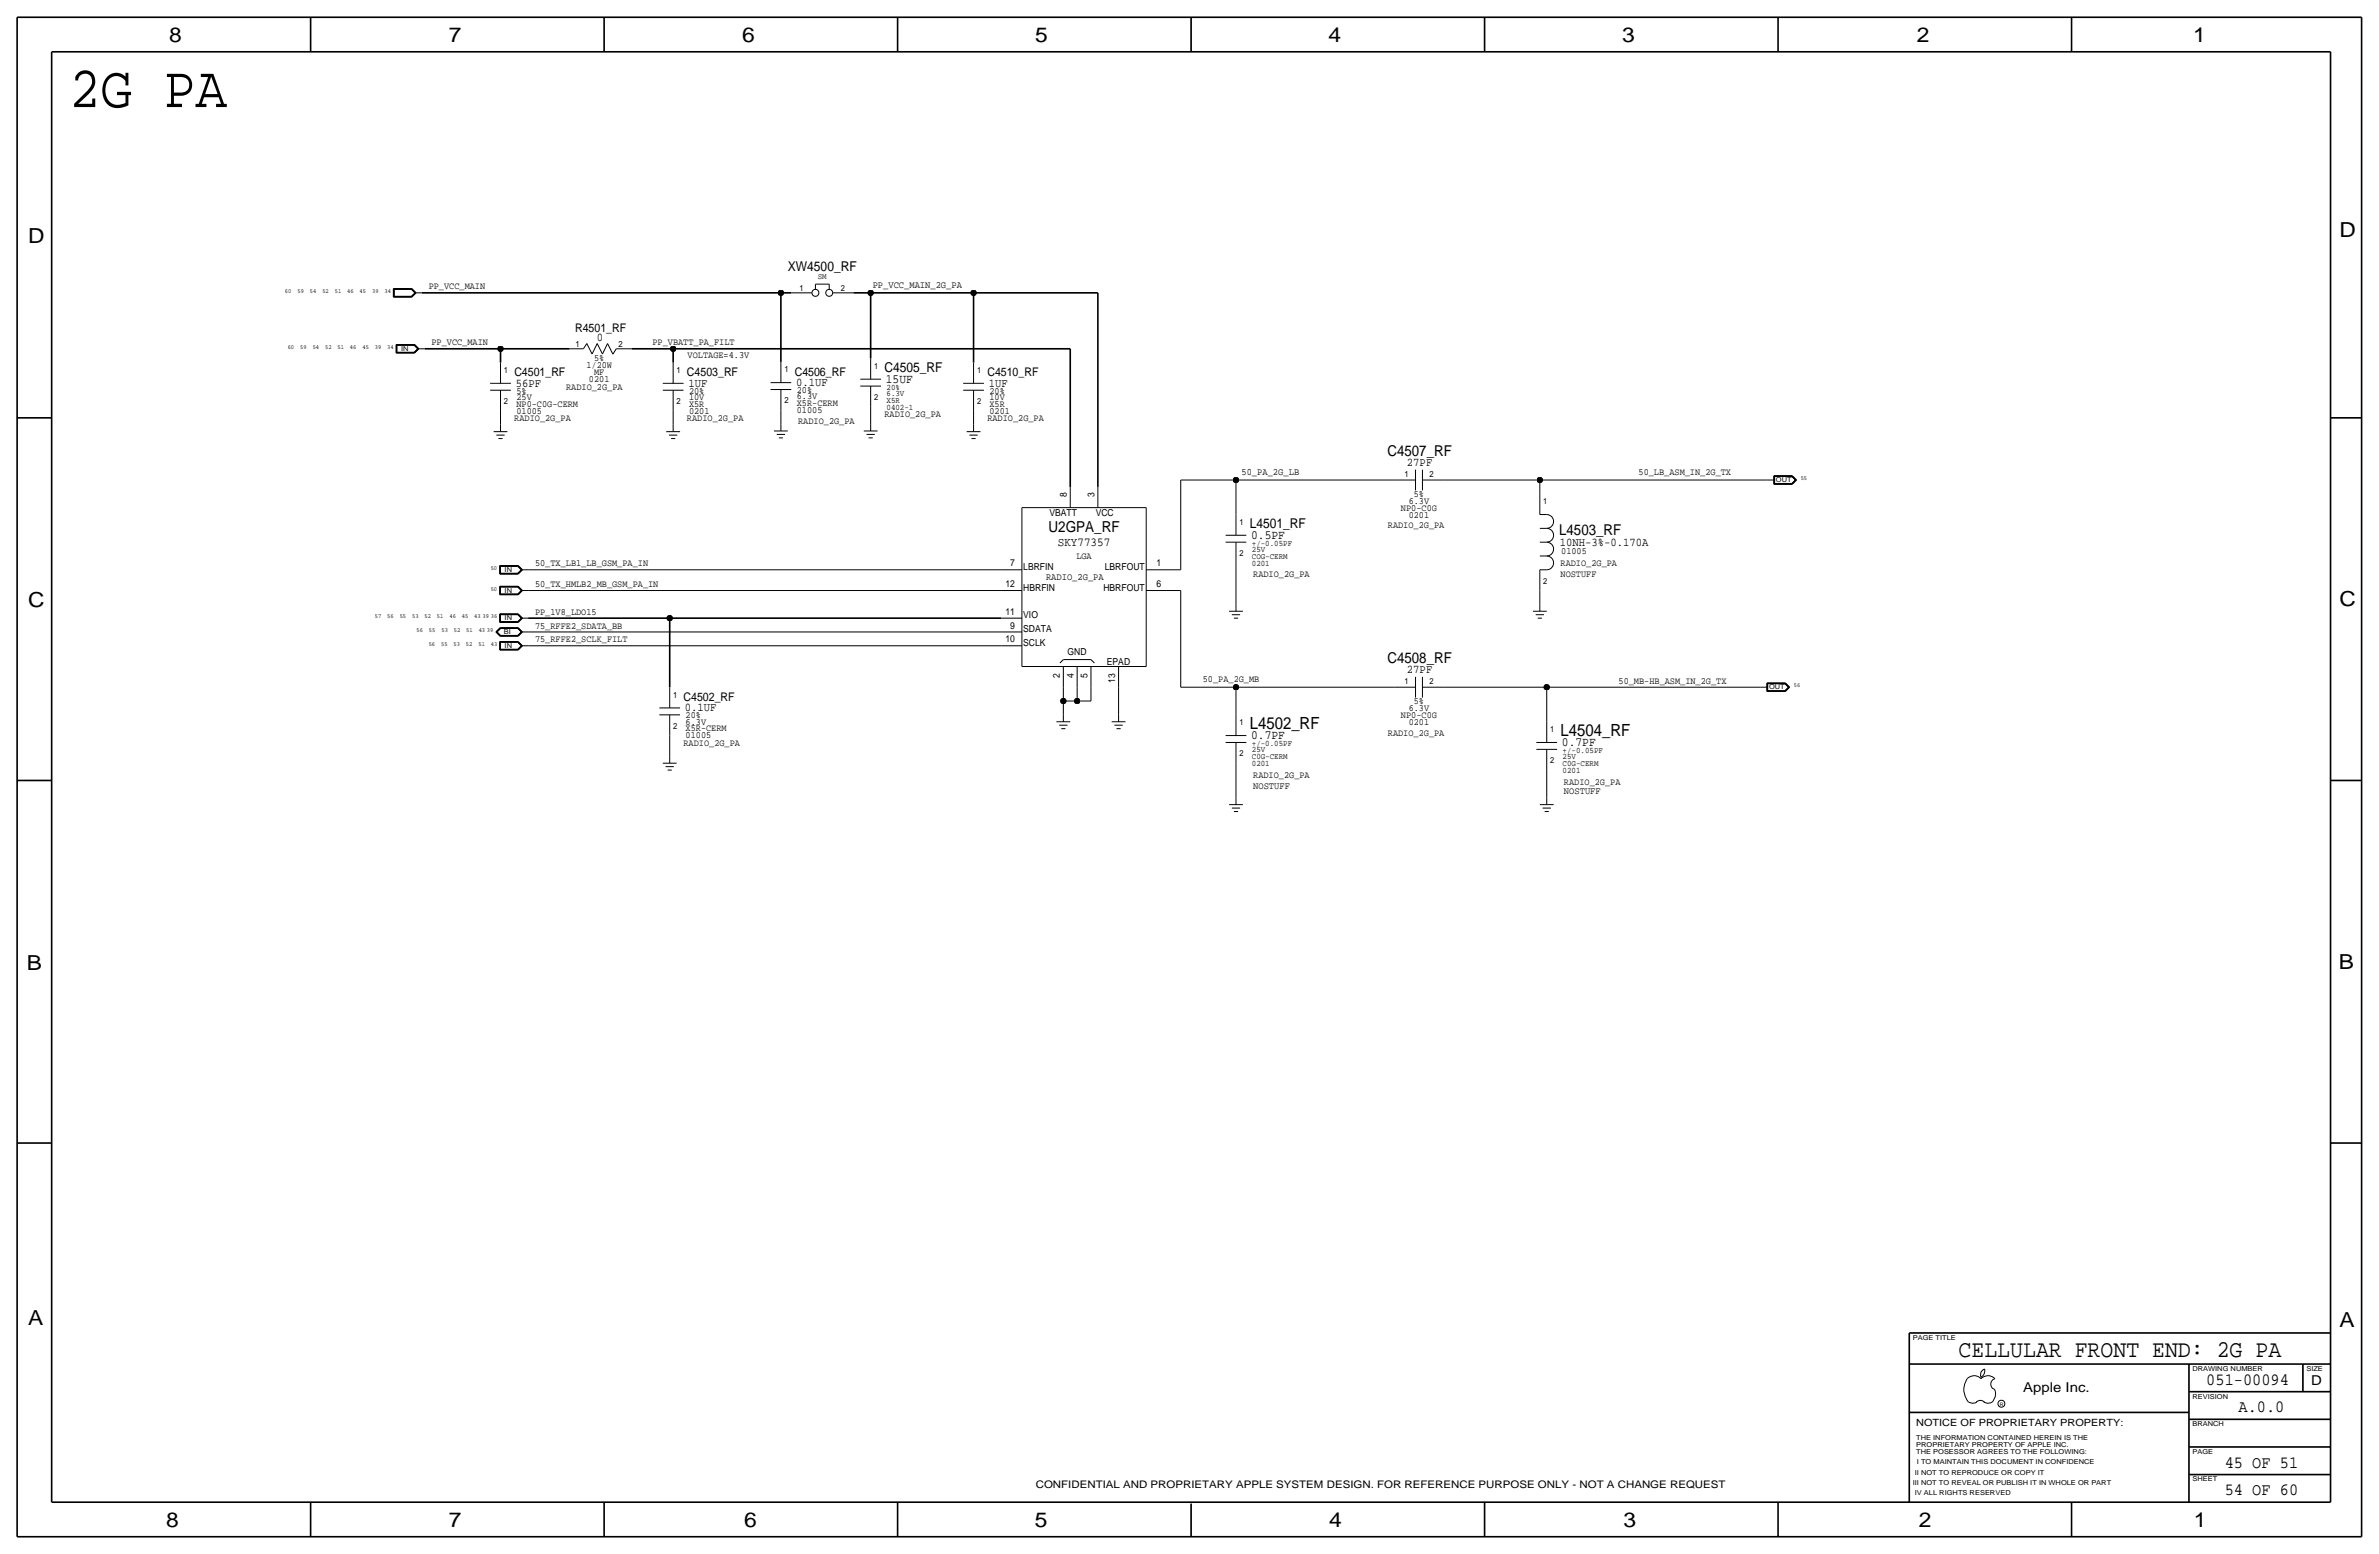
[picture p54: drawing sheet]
<svg xmlns="http://www.w3.org/2000/svg" width="875mm" height="572mm" viewBox="0 0 875 572" stroke-linecap="round" stroke-linejoin="round" font-family="sans-serif">
<defs><g id="words">
<text font-size="21.7" x="25.3" y="39.4">2G PA</text>
<text font-size="8.9" x="720.4" y="499.1">CELLULAR FRONT END: 2G PA</text>
<g font-size="7.6">
<text x="62.2" y="15.5">8</text>
<text x="165.1" y="15.5">7</text>
<text x="273" y="15.5">6</text>
<text x="380.7" y="15.5">5</text>
<text x="488.6" y="15.5">4</text>
<text x="596.6" y="15.5">3</text>
<text x="705.1" y="15.5">2</text>
<text x="806.7" y="15.5">1</text>
<text x="10.4" y="89.4">D</text>
<text x="860.5" y="87.1">D</text>
<text x="10.4" y="223.3">C</text>
<text x="860.5" y="222.8">C</text>
<text x="9.8" y="356.6">B</text>
<text x="860.3" y="356.4">B</text>
<text x="10.4" y="487.4">A</text>
<text x="860.5" y="488.2">A</text>
<text x="61.2" y="561.6">8</text>
<text x="165" y="561.6">7</text>
<text x="273.8" y="561.6">6</text>
<text x="380.7" y="561.6">5</text>
<text x="488.9" y="561.6">4</text>
<text x="597.1" y="561.6">3</text>
<text x="705.8" y="561.6">2</text>
<text x="806.9" y="561.6">1</text>
</g>
<g font-size="6.3">
<text x="811.5" y="509.3">051-00094</text>
<text x="823.3" y="519.4">A.0.0</text>
<text x="818.3" y="539.7">45 OF 51</text>
<text x="818.3" y="549.9">54 OF 60</text>
</g>
<g font-size="6.2">
<text x="459.7" y="268">L4502_RF</text>
<text x="574" y="270.5">L4504_RF</text>
</g>
<text font-size="5.6" x="385.6" y="195.6">U2GPA_RF</text>
<g font-size="5.5">
<text x="510.3" y="167.6">C4507_RF</text>
<text x="573.5" y="196.8">L4503_RF</text>
<text x="510.3" y="243.8">C4508_RF</text>
</g>
<g font-size="5">
<text x="289.8" y="99.8">XW4500_RF</text>
<text x="325.3" y="136.9">C4505_RF</text>
<text x="459.7" y="194.3">L4501_RF</text>
<text x="850.1" y="509.3">D</text>
<text x="744.2" y="511.8">Apple Inc.</text>
</g>
<g font-size="4.7">
<text x="325.8" y="140.7">15UF</text>
<text x="460.2" y="198.1">0.5PF</text>
<text x="460.2" y="271.8">0.7PF</text>
<text x="574.5" y="274.3">0.7PF</text>
</g>
<text font-size="4.5" x="389.1" y="200.7">SKY77357</text>
<g font-size="4.4">
<text x="211.5" y="121.9">R4501_RF</text>
<text x="219.5" y="125.5">0</text>
<text x="189.2" y="138.4">C4501_RF</text>
<text x="189.7" y="142.2">56PF</text>
<text x="252.7" y="138.4">C4503_RF</text>
<text x="253.2" y="142.2">1UF</text>
<text x="292.3" y="138.2">C4506_RF</text>
<text x="292.8" y="142">0.1UF</text>
<text x="363.2" y="138.4">C4510_RF</text>
<text x="363.7" y="142.2">1UF</text>
<text x="517.5" y="171.4">27PF</text>
<text x="573.7" y="200.7">10NH-3%-0.170A</text>
<text x="517.5" y="247.7">27PF</text>
<text x="251.4" y="257.8">C4502_RF</text>
<text x="251.9" y="261.6">0.1UF</text>
</g>
<text font-size="3.8" x="380.9" y="547.4">CONFIDENTIAL AND PROPRIETARY APPLE SYSTEM DESIGN. FOR REFERENCE PURPOSE ONLY - NOT A CHANGE REQUEST</text>
<text font-size="3.7" x="704.8" y="524.5">NOTICE OF PROPRIETARY PROPERTY:</text>
<g font-size="3.6">
<text x="321" y="105.9">PP_VCC_MAIN_2G_PA</text>
<text x="456.6" y="174.8">50_PA_2G_LB</text>
<text x="384.8" y="213.4">RADIO_2G_PA</text>
<text x="461" y="290.1">NOSTUFF</text>
<text x="575.3" y="292.1">NOSTUFF</text>
</g>
<g font-size="3.5">
<text x="157.7" y="106.4">PP_VCC_MAIN</text>
<text x="158.7" y="127">PP_VCC_MAIN</text>
<text x="240" y="127">PP_VBATT_PA_FILT</text>
<text x="252.9" y="131.8">VOLTAGE=4.3V</text>
<text x="215.7" y="135.4">1/20W</text>
<text x="218.5" y="132.8">5%</text>
<text x="218.5" y="137.9">MF</text>
<text x="208.2" y="143.5">RADIO_2G_PA</text>
<text x="216.6" y="140.5">0201</text>
<text x="189.9" y="149.6">NP0-C0G-CERM</text>
<text x="189.9" y="144.8">5%</text>
<text x="189.9" y="147.1">25V</text>
<text x="253.4" y="147.1">10V</text>
<text x="253.4" y="144.8">20%</text>
<text x="253.4" y="149.6">X5R</text>
<text x="293.1" y="146.8">6.3V</text>
<text x="293.1" y="149.4">X5R-CERM</text>
<text x="293.1" y="144.5">20%</text>
<text x="363.9" y="149.6">X5R</text>
<text x="363.9" y="144.8">20%</text>
<text x="363.9" y="147.1">10V</text>
<text x="189.2" y="154.9">RADIO_2G_PA</text>
<text x="189.9" y="152.1">01005</text>
<text x="252.7" y="154.9">RADIO_2G_PA</text>
<text x="253.4" y="152.1">0201</text>
<text x="293.1" y="151.9">01005</text>
<text x="293.6" y="156">RADIO_2G_PA</text>
<text x="325.3" y="153.4">RADIO_2G_PA</text>
<text x="363.2" y="154.9">RADIO_2G_PA</text>
<text x="363.9" y="152.1">0201</text>
<text x="602.7" y="174.7">50_LB_ASM_IN_2G_TX</text>
<text x="392.4" y="182.9" transform="rotate(-90 392.4 182.9)">8</text>
<text x="402.5" y="182.9" transform="rotate(-90 402.5 182.9)">3</text>
<text x="518.1" y="185.4">6.3V</text>
<text x="520" y="182.9">5%</text>
<text x="386" y="189.7">VBATT</text>
<text x="403" y="189.7">VCC</text>
<text x="515.3" y="188">NP0-C0G</text>
<text x="518.1" y="190.5">0201</text>
<text x="510.5" y="194.3">RADIO_2G_PA</text>
<text x="574.2" y="203.7">01005</text>
<text x="196.8" y="208.3">50_TX_LB1_LB_GSM_PA_IN</text>
<text x="371.6" y="208.3">7</text>
<text x="376.4" y="209.5">LBRFIN</text>
<text x="395.9" y="205.7">LGA</text>
<text x="406.4" y="209.5">LBRFOUT</text>
<text x="425.4" y="208.3">1</text>
<text x="574" y="208.3">RADIO_2G_PA</text>
<text x="196.8" y="215.9">50_TX_HMLB2_MB_GSM_PA_IN</text>
<text x="369.8" y="215.9">12</text>
<text x="425.4" y="215.9">6</text>
<text x="461" y="212.1">RADIO_2G_PA</text>
<text x="574" y="212.1">NOSTUFF</text>
<text x="376.4" y="217.2">HBRFIN</text>
<text x="405.8" y="217.2">HBRFOUT</text>
<text x="196.8" y="226.1">PP_1V8_LDO15</text>
<text x="369.8" y="226.1">11</text>
<text x="376.4" y="227.3">VIO</text>
<text x="196.8" y="231.1">75_RFFE2_SDATA_BB</text>
<text x="371.6" y="231.1">9</text>
<text x="376.4" y="232.4">SDATA</text>
<text x="196.8" y="236.2">75_RFFE2_SCLK_FILT</text>
<text x="369.8" y="236.2">10</text>
<text x="376.4" y="237.5">SCLK</text>
<text x="392.7" y="240.8">GND</text>
<text x="407.1" y="244.6">EPAD</text>
<text x="389.8" y="249.4" transform="rotate(-90 389.8 249.4)">2</text>
<text x="394.9" y="249.4" transform="rotate(-90 394.9 249.4)">4</text>
<text x="400" y="249.4" transform="rotate(-90 400 249.4)">5</text>
<text x="410.2" y="251.2" transform="rotate(-90 410.2 251.2)">13</text>
<text x="442.4" y="251">50_PA_2G_MB</text>
<text x="595.3" y="251.7">50_MB-HB_ASM_IN_2G_TX</text>
<text x="518.1" y="261.6">6.3V</text>
<text x="520" y="259.1">5%</text>
<text x="252.2" y="266.4">6.3V</text>
<text x="252.2" y="269">X5R-CERM</text>
<text x="252.2" y="264.2">20%</text>
<text x="515.3" y="264.2">NP0-C0G</text>
<text x="518.1" y="266.7">0201</text>
<text x="251.4" y="274.3">RADIO_2G_PA</text>
<text x="252.2" y="271.5">01005</text>
<text x="510.5" y="270.5">RADIO_2G_PA</text>
<text x="461" y="286">RADIO_2G_PA</text>
<text x="575.3" y="288.5">RADIO_2G_PA</text>
</g>
<g font-size="3.2">
<text x="211.7" y="127.5">1</text>
<text x="227.5" y="127.5">2</text>
<text x="185.4" y="137.2">1</text>
<text x="248.9" y="137.2">1</text>
<text x="288.5" y="136.9">1</text>
<text x="185.4" y="148.6">2</text>
<text x="248.9" y="148.6">2</text>
<text x="288.5" y="148.3">2</text>
<text x="516.5" y="175.3">1</text>
<text x="525.7" y="175.3">2</text>
<text x="247.6" y="256.5">1</text>
<text x="247.6" y="268">2</text>
</g>
<g font-size="3.1">
<text x="294.1" y="106.9">1</text>
<text x="300.8" y="102.6">SM</text>
<text x="309.3" y="106.9">2</text>
<text x="321.5" y="135.6">1</text>
<text x="359.4" y="137.2">1</text>
<text x="326.1" y="143.3">20%</text>
<text x="321.5" y="147.1">2</text>
<text x="326.1" y="145.5">6.3V</text>
<text x="326.1" y="148.1">X5R</text>
<text x="359.4" y="148.6">2</text>
<text x="326.1" y="150.6">0402-1</text>
<text x="567.6" y="185.4">1</text>
<text x="455.9" y="193">1</text>
<text x="460.5" y="200.7">+/-0.05PF</text>
<text x="460.5" y="202.9">25V</text>
<text x="455.9" y="204.5">2</text>
<text x="460.5" y="205.5">COG-CERM</text>
<text x="460.5" y="208">0201</text>
<text x="567.6" y="214.6">2</text>
<text x="516.6" y="251.5">1</text>
<text x="525.7" y="251.5">2</text>
<text x="455.9" y="266.7">1</text>
<text x="570.2" y="269.2">1</text>
<text x="460.5" y="274.3">+/-0.05PF</text>
<text x="455.9" y="278.1">2</text>
<text x="460.5" y="279.1">C0G-CERM</text>
<text x="460.5" y="276.6">25V</text>
<text x="460.5" y="281.7">0201</text>
<text x="570.2" y="280.7">2</text>
<text x="574.8" y="276.9">+/-0.05PF</text>
<text x="574.8" y="279.1">25V</text>
<text x="574.8" y="281.7">C0G-CERM</text>
<text x="574.8" y="284.2">0201</text>
</g>
<g font-size="2.5">
<text x="147.5" y="129">IN</text>
<text x="653.2" y="177.3">OUT</text>
<text x="185.6" y="210.3">IN</text>
<text x="185.6" y="217.9">IN</text>
<text x="185.4" y="233.2">BI</text>
<text x="185.6" y="228.1">IN</text>
<text x="185.6" y="238.3">IN</text>
<text x="650.7" y="253.5">OUT</text>
<text x="703.5" y="492.8">PAGE TITLE</text>
<text x="806.4" y="504.2">DRAWING NUMBER</text>
<text x="848.3" y="504.2">SIZE</text>
<text x="806.4" y="514.4">REVISION</text>
<text x="806.4" y="524.5">BRANCH</text>
<text x="704.8" y="532.1">PROPRIETARY PROPERTY OF APPLE INC.</text>
<text x="704.8" y="529.6">THE INFORMATION CONTAINED HEREIN IS THE</text>
<text x="704.8" y="534.7">THE POSESSOR AGREES TO THE FOLLOWING:</text>
<text x="705.1" y="538.5">I TO MAINTAIN THIS DOCUMENT IN CONFIDENCE</text>
<text x="806.4" y="534.7">PAGE</text>
<text x="704.3" y="542.3">II NOT TO REPRODUCE OR COPY IT</text>
<text x="806.4" y="544.8">SHEET</text>
<text x="703.5" y="546.1">III NOT TO REVEAL OR PUBLISH IT IN WHOLE OR PART</text>
<text x="704.3" y="549.9">IV ALL RIGHTS RESERVED</text>
</g>
<g font-size="2.3">
<text x="104.8" y="107.7">60</text>
<text x="109.4" y="107.7">59</text>
<text x="114" y="107.7">54</text>
<text x="118.6" y="107.7">52</text>
<text x="123.1" y="107.7">51</text>
<text x="127.7" y="107.7">46</text>
<text x="132.3" y="107.7">45</text>
<text x="136.9" y="107.7">39</text>
<text x="141.4" y="107.7">34</text>
<text x="105.8" y="128.3">60</text>
<text x="110.4" y="128.3">59</text>
<text x="115" y="128.3">54</text>
<text x="119.6" y="128.3">52</text>
<text x="124.2" y="128.3">51</text>
<text x="128.7" y="128.3">46</text>
<text x="133.3" y="128.3">45</text>
<text x="137.9" y="128.3">39</text>
<text x="142.4" y="128.3">34</text>
<text x="662.3" y="176.5">55</text>
<text x="180.5" y="209.5">50</text>
<text x="180.5" y="217.2">50</text>
<text x="137.9" y="227.3">57</text>
<text x="142.4" y="227.3">56</text>
<text x="147" y="227.3">55</text>
<text x="151.6" y="227.3">53</text>
<text x="156.2" y="227.3">52</text>
<text x="160.7" y="227.3">51</text>
<text x="165.3" y="227.3">46</text>
<text x="169.9" y="227.3">45</text>
<text x="174.4" y="227.3">43 39 36</text>
<text x="153.2" y="232.4">56</text>
<text x="157.8" y="232.4">55</text>
<text x="162.4" y="232.4">53</text>
<text x="166.9" y="232.4">52</text>
<text x="171.5" y="232.4">51</text>
<text x="176.1" y="232.4">43 39</text>
<text x="157.7" y="237.5">56</text>
<text x="162.2" y="237.5">55</text>
<text x="166.8" y="237.5">53</text>
<text x="171.4" y="237.5">52</text>
<text x="176" y="237.5">51</text>
<text x="180.5" y="237.5">43</text>
<text x="659.8" y="252.7">56</text>
</g>
<text font-size="1.8" x="735.5" y="516.9">R</text>
</g></defs>
<g fill="none" stroke="#000" stroke-width=".37">
<path d="M144.7 106.1h6.8zM144.7 106.1v3.2zM144.7 109.3h6.8zM144.8 106.2v3zM144.8 109.2h6.6zM144.8 106.2h6.6zM144.9 106.3v2.8zM144.9 109.1h6.5zM144.9 106.3h6.5zM145 106.4h6.3zM145 106.4v2.6zM145 109h6.3z"/>
<path d="M151.3 106.4l1.3 1.3zM151.3 109l1.3-1.3zM151.4 109.1l1.4-1.4zM151.4 106.3l1.4 1.4zM151.4 106.2l1.5 1.5zM151.4 109.2l1.5-1.5zM151.5 109.3l1.6-1.6zM151.5 106.1l1.6 1.6zM152.6 107.7h2.5zM291 107.7h7.7zM299.9 104.5h5.1zM299.9 104.5v1.9z"/>
<path d="M305 104.5v1.9zM306.3 107.7h7.6zM145.7 126.7h6.8zM145.7 126.7v3.1zM145.7 129.8h6.8zM145.8 126.8v2.9zM145.8 129.7h6.7zM145.8 126.8h6.7zM145.9 126.9v2.7zM145.9 129.6h6.5zM145.9 126.9h6.5zM146 127h6.3z"/>
<path d="M146 127v2.5zM146 129.5h6.3zM152.3 129.5l1.3-1.2zM152.3 127l1.3 1.3zM152.4 129.6l1.4-1.3zM152.4 126.9l1.4 1.4zM152.5 126.8l1.4 1.5zM152.5 129.7l1.4-1.4zM152.5 129.8l1.6-1.5zM152.5 126.7l1.6 1.6zM153.6 128.3h2.6zM184.1 133.4v7.6z"/>
<path d="M209.5 128.3h5.1zM215.8 126.3l-1.2 2zM215.8 126.3l2 3.9zM219.7 126.3l-1.9 3.9zM219.7 126.3l1.9 3.9zM223.5 126.3l-1.9 3.9zM223.5 126.3l1.9 3.9zM226.7 128.3l-1.3 2zM226.7 128.3h5.7zM247.6 133.4v7.6zM287.2 133.1v7.6zM316.4 139.4h7.7z"/>
<path d="M320.2 131.8v7.6zM358.1 133.4v7.6zM180.3 141h7.6zM180.3 143.5h7.6zM181.6 158.8h5zM184.1 151.1v5.1zM184.1 156.2v2.6zM184.1 143.5v7.6zM243.8 143.5h7.6zM243.8 141h7.6zM245.1 158.8h5zM247.6 151.1v5.1z"/>
<path d="M247.6 143.5v7.6zM247.6 156.2v2.6zM283.4 140.7h7.6zM283.4 143.3h7.6zM284.7 158.5h5.1zM285.7 159.8h3zM287.2 150.9v5.1zM287.2 156v2.5zM287.2 143.3v7.6zM316.4 142h7.7zM317.7 158.5h5.1zM318.7 159.8h3.1z"/>
<path d="M320.2 149.6v6.4zM320.2 142v7.6zM320.2 156v2.5zM354.3 143.5h7.6zM354.3 141h7.6zM355.6 158.8h5zM358.1 151.1v5.1zM358.1 143.5v7.6zM358.1 156.2v2.6zM182.6 160h3zM183.3 161.3h1.6zM246.1 160h3z"/>
<path d="M246.8 161.3h1.6zM286.5 161h1.5zM319.5 161h1.5zM356.6 160h3zM357.3 161.3h1.6zM393.7 179.1v7.6zM403.8 179.1v7.6zM434.3 176.5h20.3zM434.3 176.5v33.1zM454.6 176.5v12.7zM454.6 176.5h58.4zM513 176.5h7.7z"/>
<path d="M520.7 172.7v7.6zM523.2 176.5h7.6zM523.2 172.7v7.6zM530.8 176.5h35.6zM566.4 176.5v5.1zM566.4 176.5h83.8zM650.2 176.5h2.5zM652.4 178.1h6.8zM652.4 175v3.1zM652.4 175h6.8zM652.5 175.1h6.7zM652.5 175.1v2.9z"/>
<path d="M652.5 178h6.7zM652.6 175.2h6.5zM652.6 175.2v2.7zM652.6 177.9h6.5zM652.7 175.3h6.4zM652.7 175.3v2.5zM652.7 177.8h6.4zM659.1 175.3l1.3 1.2zM659.1 177.8l1.3-1.3zM659.1 177.9l1.4-1.4zM659.1 175.2l1.4 1.3zM659.2 178l1.5-1.5z"/>
<path d="M659.2 175.1l1.5 1.4zM659.2 175l1.6 1.5zM660.8 176.5l-1.6 1.6zM375.9 186.7v58.4zM375.9 186.7h45.7zM421.6 186.7v58.4zM450.8 199.4h7.6zM450.8 196.9h7.6zM454.6 189.2v7.7zM454.6 199.4v7.6zM566.4 181.6v7.6zM566.4 199.4h2.5z"/>
<path d="M566.4 194.3h2.5zM566.4 189.2h2.5zM568.9 189.2a2.54 2.54 0 0 1 2.5 2.6 2.54 2.54 0 0 1-2.5 2.5 2.54 2.54 0 0 1 2.5 2.5 2.54 2.54 0 0 1-2.5 2.6 2.54 2.54 0 0 1 2.5 2.5 2.54 2.54 0 0 1-2.5 2.6 2.54 2.54 0 0 1 2.5 2.5 2.54 2.54 0 0 1-2.5 2.6M183.8 215.6v3.1zM183.8 218.7h6.8zM183.8 208v3.1zM183.8 211.1h6.8zM183.8 215.6h6.8zM183.8 208h6.8zM183.9 215.7h6.7zM183.9 208.1h6.7zM183.9 215.7v2.9z"/>
<path d="M183.9 218.6h6.7zM183.9 208.1v2.9zM183.9 211h6.7zM184 215.8v2.7zM184 218.5h6.5zM184 208.2v2.7zM184 210.9h6.5zM184 215.8h6.5zM184 208.2h6.5zM184.1 215.9h6.3zM184.1 215.9v2.5zM184.1 218.4h6.3z"/>
<path d="M184.1 208.3h6.3zM184.1 208.3v2.5zM184.1 210.8h6.3zM190.4 215.9l1.3 1.3zM190.4 208.3l1.3 1.3zM190.4 218.4l1.3-1.2zM190.4 210.8l1.3-1.3zM190.5 218.5l1.4-1.3zM190.5 210.9l1.4-1.3zM190.5 215.8l1.4 1.4zM190.5 208.2l1.4 1.4zM190.6 218.6l1.4-1.4z"/>
<path d="M190.6 211l1.4-1.4zM190.6 215.7l1.4 1.5zM190.6 208.1l1.4 1.5zM190.6 215.6l1.6 1.6zM190.6 208l1.6 1.6zM190.6 218.7l1.6-1.5zM190.6 211.1l1.6-1.6zM191.7 217.2h2.6zM191.7 209.6h2.6zM194.3 209.6h173.9zM194.3 217.2h173.9zM368.3 209.6h7.6z"/>
<path d="M368.3 217.2h7.6zM421.6 209.6h7.6zM421.6 217.2h7.6zM429.2 217.2h5.1zM429.2 209.6h5.1zM434.3 217.2v35.5zM454.6 207v15.3zM566.4 217.2v5.1zM566.4 209.5v7.7zM566.4 209.6h2.5zM566.4 204.5h2.5zM182.4 232.4l1.5 1.6z"/>
<path d="M182.4 232.4l1.5-1.6zM182.5 232.4l1.5 1.5zM182.5 232.4l1.5-1.5zM182.7 232.4l1.3-1.4zM182.7 232.4l1.3 1.4zM182.8 232.4l1.3-1.3zM182.8 232.4l1.3 1.3zM183.8 225.8v3.1zM183.8 228.9h6.8zM183.8 235.9v3.2zM183.8 239.1h6.8zM183.8 225.8h6.8z"/>
<path d="M183.8 235.9h6.8zM183.9 225.9h6.7zM183.9 236h6.7zM183.9 225.9v2.9zM183.9 228.8h6.7zM183.9 236v3zM183.9 239h6.7zM183.9 234h6.7zM183.9 230.8h6.7zM184 230.9h6.6zM184 226v2.7zM184 228.7h6.5z"/>
<path d="M184 233.9h6.6zM184 236.1v2.8zM184 238.9h6.5zM184 226h6.5zM184 236.1h6.5zM184 233.8h6.5zM184 231h6.5zM184.1 226.1h6.3zM184.1 226.1v2.5zM184.1 228.6h6.3zM184.1 233.7h6.3zM184.1 231.1h6.3z"/>
<path d="M184.1 236.2h6.3zM184.1 236.2v2.6zM184.1 238.8h6.3zM190.4 226.1l1.3 1.2zM190.4 231.1l1.3 1.3zM190.4 236.2l1.3 1.3zM190.4 228.6l1.3-1.3zM190.4 233.7l1.3-1.3zM190.4 238.8l1.3-1.3zM190.5 228.7l1.4-1.4zM190.5 233.8l1.4-1.4zM190.5 238.9l1.4-1.4z"/>
<path d="M190.5 226l1.4 1.3zM190.5 231l1.4 1.4zM190.5 236.1l1.4 1.4zM190.6 228.8l1.4-1.5zM190.6 233.9l1.4-1.5zM190.6 239l1.4-1.5zM190.6 225.9l1.4 1.4zM190.6 230.9l1.4 1.5zM190.6 236l1.4 1.5zM190.6 225.8l1.6 1.5zM190.6 230.8l1.6 1.6zM190.6 235.9l1.6 1.6z"/>
<path d="M190.6 228.9l1.6-1.6zM190.6 234l1.6-1.6zM190.6 239.1l1.6-1.6zM191.7 227.3h2.6zM191.7 232.4h2.6zM191.7 237.5h2.6zM194.3 232.4h173.9zM194.3 237.5h173.9zM368.3 227.3h7.6zM368.3 232.4h7.6zM368.3 237.5h7.6zM452.1 224.8h5.1z"/>
<path d="M453.1 226.1h3zM453.8 227.3h1.6zM454.6 222.3v2.5zM563.8 224.8h5.1zM564.8 226.1h3.1zM565.6 227.3h1.5zM566.4 222.3v2.5zM246.3 252.7v7.7zM375.9 245.1h45.7zM391.1 252.7v5.1zM391.1 257.8v5.1zM391.1 245.1v7.6z"/>
<path d="M391.1 242.6h10.2zM391.1 242.6l-1.3 1.2zM391.1 257.8h5.1zM396.2 257.8h5.1zM396.2 252.7v5.1zM396.2 257.8v.3zM396.2 245.1v7.6zM401.3 252.7v5.1zM401.3 245.1v7.6zM401.3 242.6l1.2 1.2zM411.4 252.7v10.2zM411.4 245.1v7.6z"/>
<path d="M434.3 252.7h20.3zM454.6 252.7h58.4zM454.6 252.7v10.2zM513 252.7h7.7zM520.7 248.9v7.6zM523.2 252.7h7.6zM523.2 248.9v7.6zM530.8 252.7h38.1zM568.9 252.7h78.8zM568.9 252.7v12.7zM647.7 252.7h2.5zM649.9 254.3h6.8z"/>
<path d="M649.9 251.2v3.1zM649.9 251.2h6.8zM650 251.3h6.6zM650 251.3v2.9zM650 254.2h6.6zM650.1 251.4h6.5zM650.1 251.4v2.7zM650.1 254.1h6.5zM650.2 251.5h6.3zM650.2 251.5v2.5zM650.2 254h6.3zM656.5 251.5l1.3 1.2z"/>
<path d="M656.5 254l1.3-1.3zM656.6 254.1l1.4-1.4zM656.6 251.4l1.4 1.3zM656.6 254.2l1.5-1.5zM656.6 251.3l1.5 1.4zM656.7 251.2l1.6 1.5zM658.3 252.7l-1.6 1.6zM242.5 260.4h7.6zM242.5 262.9h7.6zM246.3 270.5v7.6zM246.3 278.1v2.6zM246.3 262.9v7.6z"/>
<path d="M388.6 265.4h5.1zM389.6 266.7h3zM390.3 268h1.6zM391.1 262.9v2.5zM408.9 265.4h5.1zM409.9 266.7h3.1zM410.7 268h1.5zM411.4 262.9v2.5zM450.8 273.1h7.6zM450.8 270.5h7.6zM454.6 262.9v7.6zM454.6 273v7.7z"/>
<path d="M565.1 275.6h7.6zM565.1 273.1h7.6zM568.9 265.4v7.7zM568.9 275.6v7.6zM243.8 280.7h5.1zM244.8 281.9h3.1zM245.6 283.2h1.5zM452.1 295.9h5.1zM453.1 297.2h3zM453.8 298.5h1.6zM454.6 280.7v12.7zM454.6 293.4v2.5z"/>
<path d="M566.4 295.9h5.1zM567.4 297.2h3zM568.1 298.5h1.6zM568.9 283.2v10.2zM568.9 293.4v2.5zM724.1 515.6l.5 .2a2.67 2.67 0 0 0 2.5-.2M726.8 515.7a2.09 2.09 0 0 1 3.1 0M728.6 506.5a2.69 2.69 0 0 0 1.3-3 2.26 2.26 0 0 0-1.3 3M729.7 515.6l.4 .2a2.67 2.67 0 0 0 2.6-.2M733.7 511.1a4.5 4.5 0 0 1-1 4.6M733.8 511a2.08 2.08 0 0 1-1.6-2 2.08 2.08 0 0 1 1.6-2 3.4 3.4 0 0 0-5.1 0 3.6 3.6 0 0 0-3.9-.8 3.6 3.6 0 0 0-2.3 3.3 7.1 7.1 0 0 0 1.6 6.2"/>
<circle cx="299.9" cy="107.7" r="1.28"/>
<circle cx="305" cy="107.7" r="1.28"/>
<circle cx="736.1" cy="516.2" r="1.28"/>
</g>
<g fill="none" stroke="#000" stroke-width=".6" stroke-linecap="butt">
<path d="M6.3 6.4v558.7zM6.3 6.4h862.3zM19 19.1v533.4zM19 19.1h838.2zM114.2 6.4v12.7zM222.2 6.4v12.7zM330.1 6.4v12.7zM438.1 6.4v12.7zM546.1 6.4v12.7zM654 6.4v12.7zM762 6.4v12.7zM857.2 19.1v533.4z"/>
<path d="M868.6 6.4v558.7zM155.1 107.7h132.1zM287.2 107.7h3.8zM287.2 107.7v25.4zM313.9 107.7h6.3zM320.2 107.7h37.9zM320.2 107.7v24.1zM358.1 107.7h45.7zM358.1 107.7v25.7zM403.8 107.7v71.4zM156.2 128.3h27.9zM184.1 128.3h25.4z"/>
<path d="M184.1 128.3v5.1zM232.4 128.3h15.2zM247.6 128.3h146zM247.6 128.3v5.1zM393.7 128.3v50.8zM6.3 153.7h12.7zM857.2 153.7h11.4zM194.3 227.3h52zM246.3 227.3h121.9zM246.3 227.3v25.4zM6.3 287h12.7zM857.2 287h11.4z"/>
<path d="M6.3 420.4h12.7zM857.2 420.4h11.4zM702.3 490.2v62.3zM702.3 490.2h154.9zM702.3 519.4h102.8zM702.3 501.6h154.9zM805.1 501.6v50.8zM805.1 511.8h52.1zM847 501.6v10.2zM805.1 522h52.1zM805.1 532.1h52.1zM19 552.5h838.2z"/>
<path d="M114.2 552.4v12.7zM222.2 552.5v12.7zM330.1 552.5v12.7zM438.1 553v12.1zM546.1 552.5v12.7zM654 552.5v12.7zM762 552.5v12.7zM805.1 542.3h52.1zM6.3 565.1h862.3z"/>
</g>
<g fill="#000" stroke="#000" stroke-width=".37">
<circle cx="287.2" cy="107.7" r="1.02"/>
<circle cx="320.2" cy="107.7" r="1.02"/>
<circle cx="358.1" cy="107.7" r="1.02"/>
<circle cx="184.1" cy="128.3" r="1.02"/>
<circle cx="247.6" cy="128.3" r="1.02"/>
<circle cx="454.6" cy="176.5" r="1.02"/>
<circle cx="566.4" cy="176.5" r="1.02"/>
<circle cx="246.3" cy="227.3" r="1.02"/>
<circle cx="391.1" cy="257.8" r="1.02"/>
<circle cx="396.2" cy="257.8" r="1.02"/>
<circle cx="454.6" cy="252.7" r="1.02"/>
<circle cx="568.9" cy="252.7" r="1.02"/>
</g>
<use href="#words"/>
</svg>
